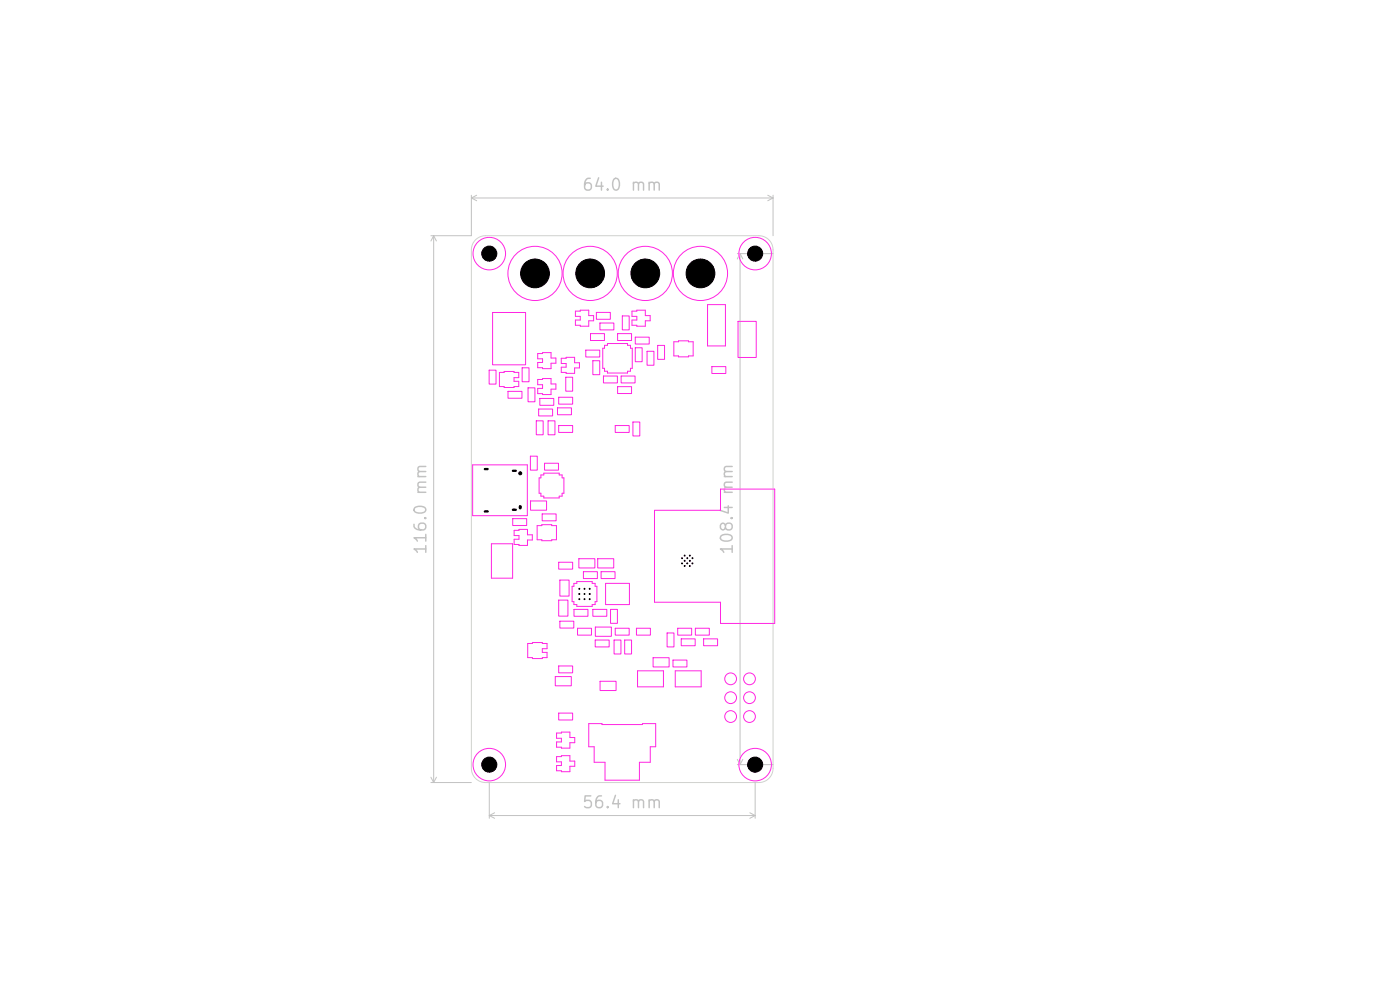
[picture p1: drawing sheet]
<svg xmlns="http://www.w3.org/2000/svg" width="297mm" height="210mm" viewBox="0 0 297 210" stroke-linecap="round" stroke-linejoin="round" font-family="sans-serif">
<defs><g id="words">
<g font-size="2.5" fill="#c2c2c2">
<text x="123.3" y="41.1">64.0 mm</text>
<text x="91.1" y="117.9" transform="rotate(-90 91.1 117.9)">116.0 mm</text>
<text x="156.1" y="117.9" transform="rotate(-90 156.1 117.9)">108.4 mm</text>
<text x="123.3" y="172.1">56.4 mm</text>
</g>
</g></defs>
<path d="M100.9 50.9a3 3 0 0 1 2.1-.9h58a3 3 0 0 1 3 3v110a3 3 0 0 1-3 3h-58a3 3 0 0 1-3-3v-110a3 3 0 0 1 .9-2.1z" fill="none" stroke="#d0d2cd" stroke-width=".21"/>
<g fill="none" stroke="#c2c2c2" stroke-width=".21">
<path d="M92 50v116M92 50l.6 1.1M92 50l-.6 1.1M100 41.4v8.6h-8.6M100 42h64M100 42l1.1 .6M101.1 41.4l-1.1 .6M156.4 53.8h7.6M157 53.8v108.4M157 53.8l.6 1.1M157 53.8l-.6 1.1M162.9 41.4l1.1 .6"/>
<path d="M164 41.4v8.6M164 42l-1.1 .6M91.4 166h8.6M91.4 164.9l.6 1.1M92.6 164.9l-.6 1.1M103.8 166v7.6M103.8 173h56.4M103.8 173l1.1 .6M104.9 172.4l-1.1 .6M156.4 162.2h7.6M156.4 161.1l.6 1.1M157.6 161.1l-.6 1.1"/>
<path d="M159.1 172.4l1.1 .6M160.2 166v7.6M160.2 173l-1.1 .6"/>
</g>
<g fill="none" stroke="#ff26e2" stroke-width=".21">
<path d="M103.8 78.5h1.4v3h-1.4zM104.5 66.3h7v11.1h-7zM105.9 79h1.1v-.2h2v.2h1.1v1.1h-1.1v.8h1.1v1.1h-1.1v.2h-2v-.2h-1.1zM110.8 78h1.4v3h-1.4zM114.1 75h1v-.2h1.8v1.2h1v1.1h-1v1.1h-1.8v-.2h-1v-1.1h1v-.8h-1zM119.1 76h1v-.2h1.8v1.2h1v1.1h-1v1.1h-1.8v-.2h-1v-1.1h1v-.8h-1zM122.1 66h1v-.2h1.8v1.2h1v1.1h-1v1.1h-1.8v-.2h-1v-1.1h1v-.8h-1zM124.3 74.3h2.9v1.4h-2.9zM125.3 70.8h2.9v1.4h-2.9zM125.8 76.5h1.4v3h-1.4zM126.5 66.3h3v1.4h-3zM127.3 68.5h2.9v1.5h-2.9z"/>
<path d="M128 79.8h3v1.4h-3zM128.2 73.3h.7v-.4h4.2v.4h.6v.6h.4v4.2h-.4v.7h-.6v.3h-4.2v-.3h-.7v-.7h-.3v-4.2h.3zM131 70.8h3v1.4h-3zM131.8 79.8h2.9v1.4h-2.9zM132 67h1.5v3h-1.5zM134.1 66h1v-.2h1.8v1.2h1v1.1h-1v1.1h-1.8v-.2h-1v-1.1h1v-.8h-1zM134.8 73.8h1.4v2.9h-1.4zM134.8 71.5h2.9v1.5h-2.9zM137.3 74.5h1.4v3h-1.4zM139.5 73.3h1.5v2.9h-1.5zM142.9 72.5h1v-.2h2.1v.2h1v3h-1v.2h-2.1v-.2h-1zM150.1 64.6h3.8v8.8h-3.8z"/>
<path d="M151 77.8h3v1.4h-3zM156.6 68.2h3.8v7.6h-3.8zM100.3 98.6h11.6v10.8h-11.6zM107.8 83h2.9v1.5h-2.9zM112 82.3h1.5v2.9h-1.5zM112.5 96.8h1.5v2.9h-1.5zM113.8 89.3h1.4v2.9h-1.4zM114.1 80.5h1v-.2h1.8v1.2h1v1.1h-1v1.1h-1.8v-.2h-1v-1.1h1v-.8h-1zM114.3 86.8h2.9v1.4h-2.9zM114.5 84.5h3v1.5h-3zM115.5 98.3h3v1.4h-3zM116.3 89.3h1.4v2.9h-1.4z"/>
<path d="M118.3 86.5h2.9v1.5h-2.9zM118.5 90.3h3v1.4h-3zM118.5 84.3h3v1.4h-3zM120 80h1.5v3h-1.5zM130.5 90.3h3v1.4h-3zM131 82h3v1.5h-3zM134.3 89.5h1.4v3h-1.4zM104.3 115.4h4.4v7.3h-4.4zM108.8 110h2.9v1.5h-2.9zM109.1 112.5h1v-.2h1.8v1.2h1v1.1h-1v1.1h-1.8v-.2h-1v-1.1h1v-.8h-1zM112.5 106.3h3.4v1.9h-3.4zM113.9 111.5h1v-.2h2.1v.2h1.1v3h-1.1v.2h-2.1v-.2h-1z"/>
<path d="M114.7 100.8h.7v-.4h3.2v.4h.7v.6h.3v3.2h-.3v.7h-.7v.3h-3.2v-.3h-.7v-.7h-.3v-3.2h.3zM115 109h3v1.5h-3zM118.5 119.3h3v1.4h-3zM122.8 118.5h3.4v2h-3.4zM126.8 118.5h3.4v2h-3.4zM138.9 108.3h13.9v-4.5h11.5v28.5h-11.5v-4.5h-13.9zM112 136.5h.9v-.2h2.2v.2h.9v1.1h-.9v.8h.9v1.1h-.9v.2h-2.2v-.2h-.9zM118.5 127.3h2v3.4h-2zM118.8 131.8h2.9v1.4h-2.9zM118.8 123.1h1.9v3.4h-1.9zM121.7 123.8h.7v-.4h3.2v.4h.6v.6h.4v3.2h-.4v.7h-.6v.3h-3.2v-.3h-.7v-.7h-.3v-3.2h.3zM121.8 129.3h2.9v1.4h-2.9z"/>
<path d="M122.5 133.3h3v1.4h-3zM123.8 121.3h2.9v1.4h-2.9zM125.8 129.3h2.9v1.4h-2.9zM126.3 135.8h2.9v1.4h-2.9zM126.3 133h3.4v2h-3.4zM127.5 121.3h3v1.4h-3zM128.5 123.8h5v4.5h-5zM129.5 129.3h1.5v2.9h-1.5zM130.3 135.8h1.4v2.9h-1.4zM130.5 133.3h3v1.4h-3zM132.5 135.8h1.5v2.9h-1.5zM135 133.3h3v1.4h-3z"/>
<path d="M138.5 139.5h3.4v2h-3.4zM141.5 134.3h1.5v2.9h-1.5zM143.8 133.3h2.9v1.4h-2.9zM144.5 135.5h3v1.5h-3zM147.5 133.3h3v1.4h-3zM149.3 135.5h2.9v1.5h-2.9zM117.8 143.5h3.4v2h-3.4zM118.1 155.5h1v-.2h1.8v1.2h1v1.1h-1v1.1h-1.8v-.2h-1v-1.1h1v-.8h-1zM118.5 151.3h3v1.4h-3zM118.5 141.3h3v1.4h-3zM124.9 153.5h2.8v.2h8.6v-.2h2.8v4.9h-1.2v3.3h-2.3v3.8h-7.3v-3.8h-2.3v-3.3h-1.1zM127.3 144.5h3.4v2h-3.4z"/>
<path d="M135.2 142.3h5.5v3.4h-5.5zM142.8 140h2.9v1.5h-2.9zM143.2 142.3h5.5v3.4h-5.5zM118.1 160.5h1v-.2h1.8v1.2h1v1.1h-1v1.1h-1.8v-.2h-1v-1.1h1v-.8h-1z"/>
<circle cx="103.8" cy="53.8" r="3.4"/>
<circle cx="113.5" cy="58" r="5.7"/>
<circle cx="125.2" cy="58" r="5.7"/>
<circle cx="136.9" cy="58" r="5.7"/>
<circle cx="148.6" cy="58" r="5.7"/>
<circle cx="160.2" cy="53.8" r="3.4"/>
<circle cx="155" cy="152" r="1.25"/>
<circle cx="155" cy="144" r="1.25"/>
<circle cx="155" cy="148" r="1.25"/>
<circle cx="159" cy="144" r="1.25"/>
<circle cx="159" cy="152" r="1.25"/>
<circle cx="159" cy="148" r="1.25"/>
<circle cx="103.8" cy="162.2" r="3.4"/>
<circle cx="160.2" cy="162.2" r="3.4"/>
</g>
<g fill="#000" stroke="#000" stroke-width=".21">
<circle cx="103.8" cy="53.8" r="1.6"/>
<circle cx="113.5" cy="58" r="3"/>
<circle cx="125.2" cy="58" r="3"/>
<circle cx="136.9" cy="58" r="3"/>
<circle cx="148.6" cy="58" r="3"/>
<circle cx="160.2" cy="53.8" r="1.6"/>
<circle cx="110.4" cy="100.4" r=".32"/>
<circle cx="144.7" cy="119.5" r=".1"/>
<circle cx="144.7" cy="118.4" r=".1"/>
<circle cx="145.3" cy="119" r=".1"/>
<circle cx="145.3" cy="117.9" r=".1"/>
<circle cx="145.8" cy="119.5" r=".1"/>
<circle cx="145.8" cy="118.4" r=".1"/>
<circle cx="146.3" cy="119" r=".1"/>
<circle cx="146.3" cy="117.9" r=".1"/>
<circle cx="146.9" cy="119.5" r=".1"/>
<circle cx="146.9" cy="118.4" r=".1"/>
<circle cx="122.9" cy="124.9" r=".1"/>
<circle cx="122.9" cy="127.1" r=".1"/>
<circle cx="122.9" cy="126" r=".1"/>
<circle cx="124" cy="124.9" r=".1"/>
<circle cx="124" cy="127.1" r=".1"/>
<circle cx="124" cy="126" r=".1"/>
<circle cx="125.1" cy="124.9" r=".1"/>
<circle cx="125.1" cy="127.1" r=".1"/>
<circle cx="125.1" cy="126" r=".1"/>
<circle cx="145.3" cy="120.1" r=".1"/>
<circle cx="146.3" cy="120.1" r=".1"/>
<circle cx="103.8" cy="162.2" r="1.6"/>
<circle cx="160.2" cy="162.2" r="1.6"/>
</g>
<path d="M110.4 107.5v.3" fill="none" stroke="#000" stroke-width=".65"/>
<path d="M102.9 99.5h.6M108.8 99.9h.6M102.9 108.5h.6M108.8 108.1h.6" fill="none" stroke="#000" stroke-width=".5"/>
<use href="#words"/>
</svg>
